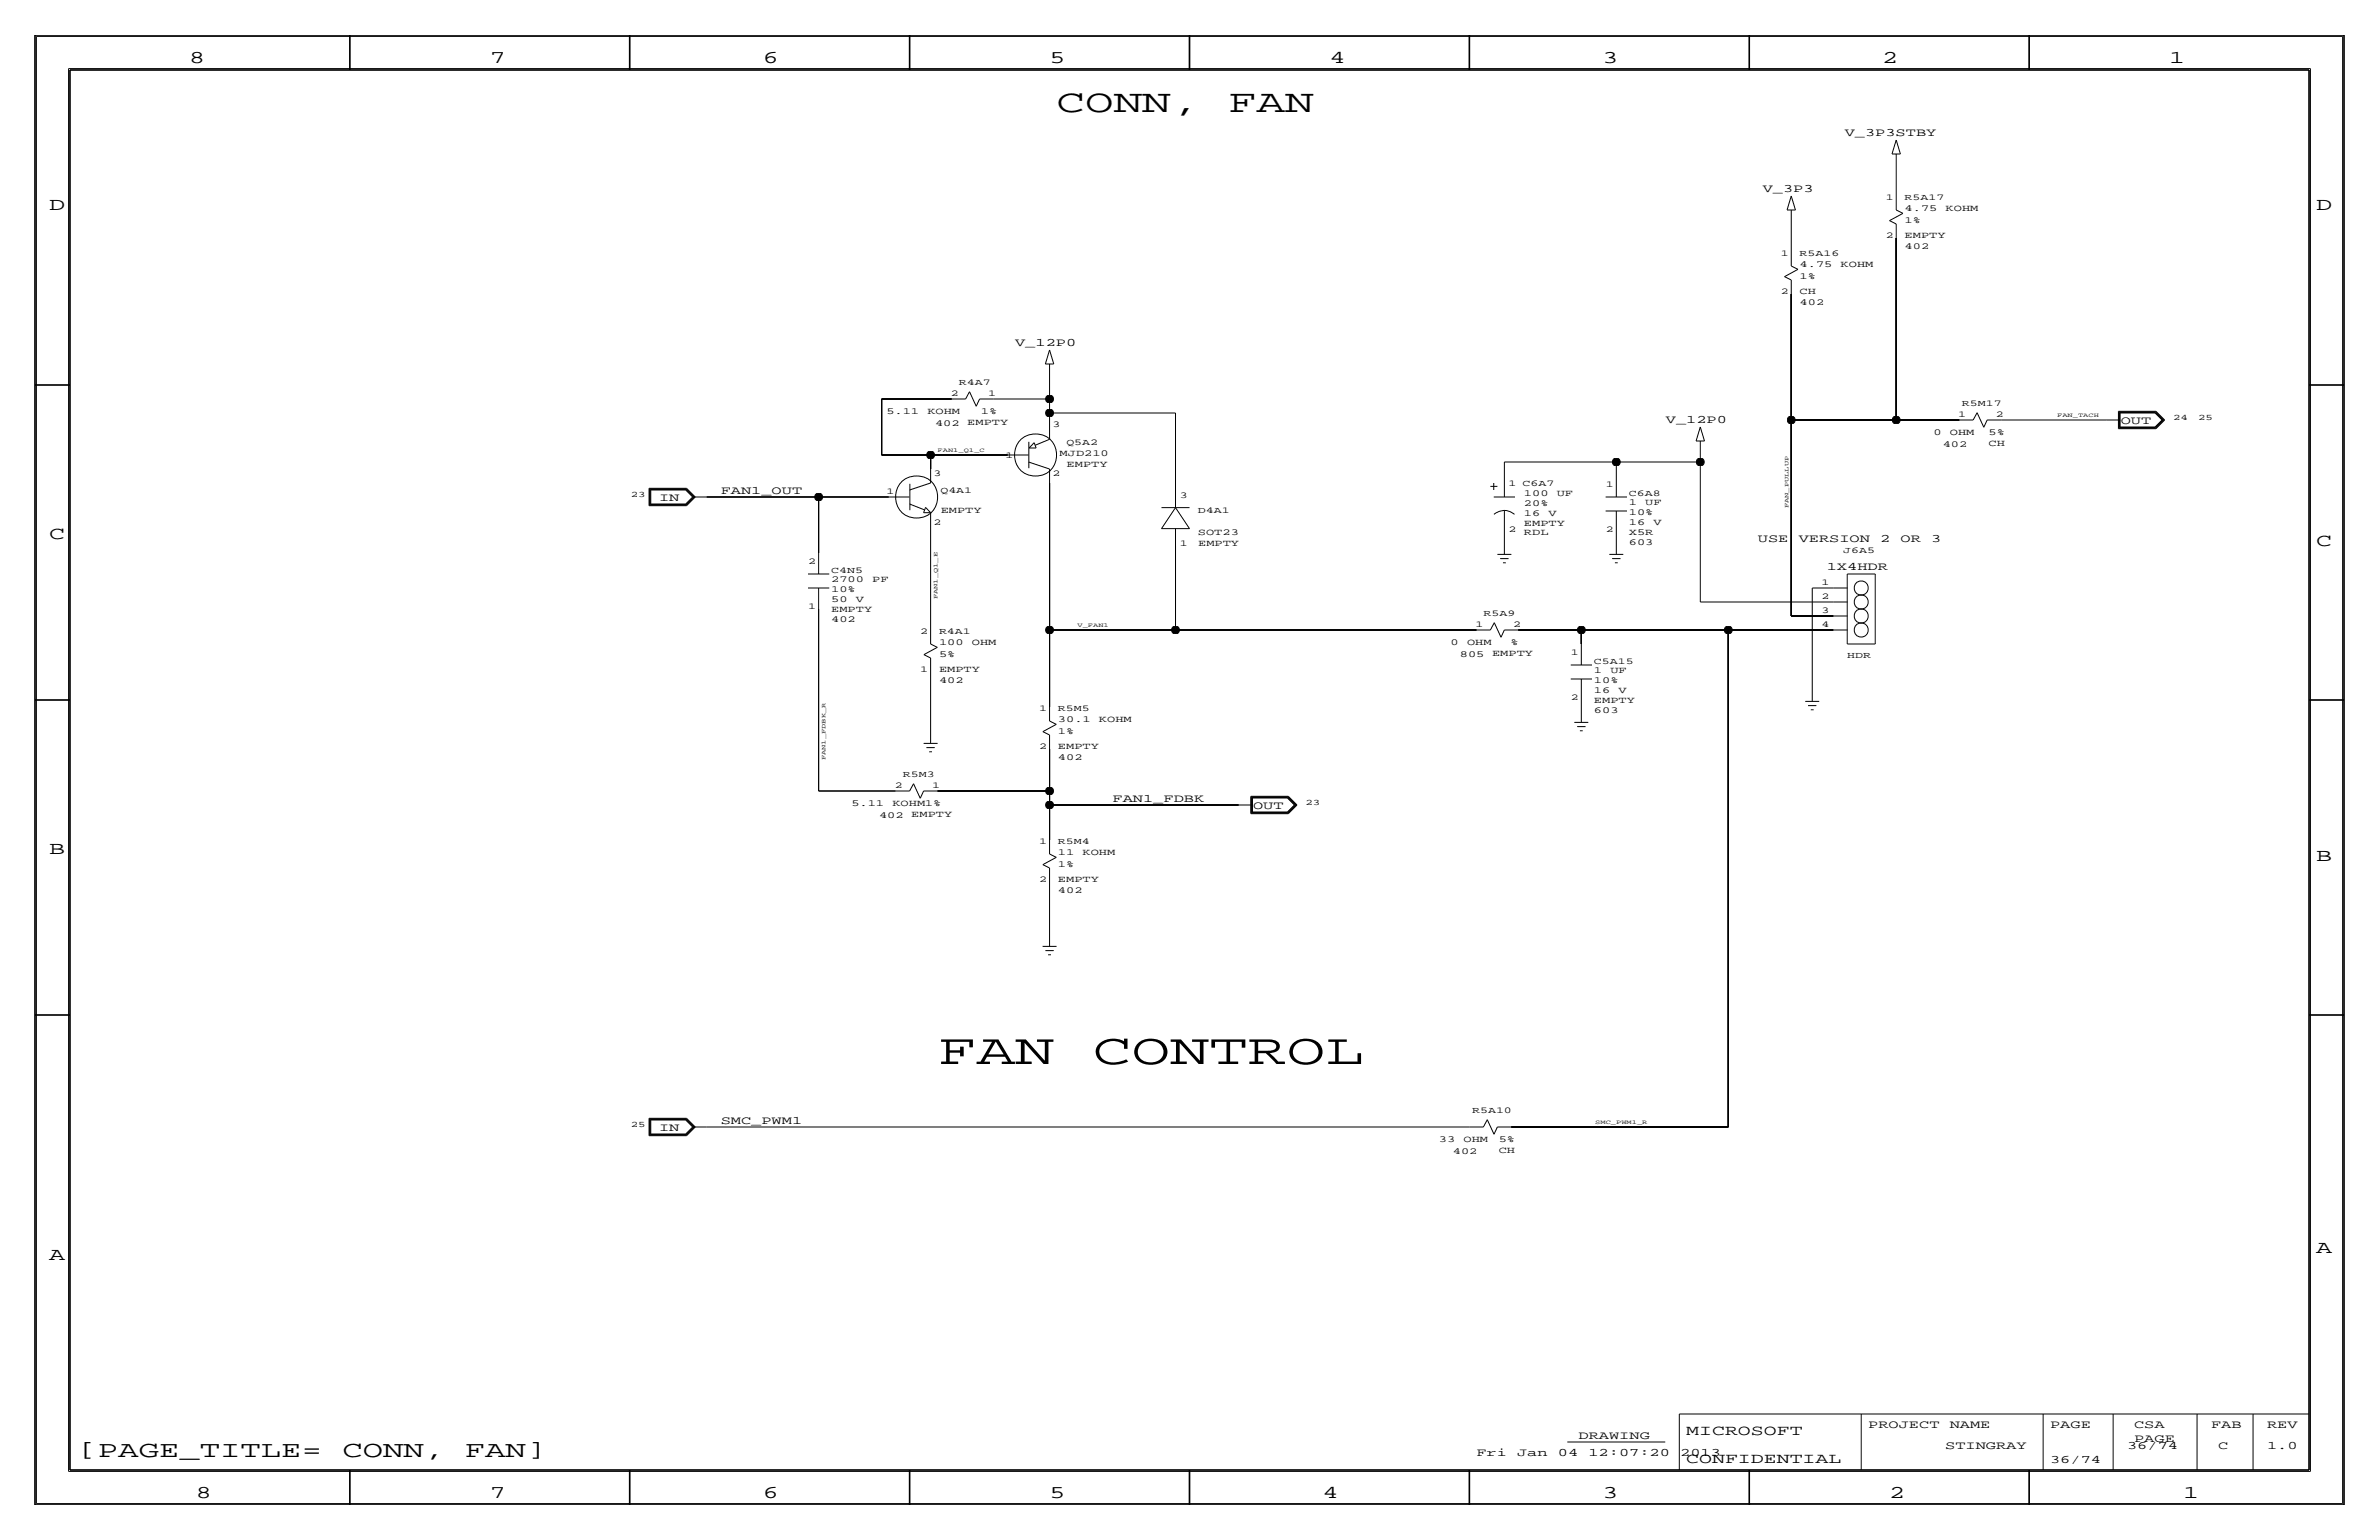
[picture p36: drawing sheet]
<svg xmlns="http://www.w3.org/2000/svg" width="432mm" height="279mm" viewBox="0 0 432 279" stroke-linecap="round" stroke-linejoin="round" font-family="sans-serif">
<defs><g id="words">
<g font-size="7.9">
<text x="170.2" y="193">FAN</text>
<text x="198.3" y="193">CONTROL</text>
</g>
<g font-size="5.8">
<text x="191.8" y="20.3">CONN,</text>
<text x="222.9" y="20.3">FAN</text>
</g>
<g font-size="4.2">
<text x="14.1" y="264.3">[PAGE_TITLE=</text>
<text x="62.2" y="264.3">CONN,</text>
<text x="84.4" y="264.3">FAN]</text>
</g>
<g font-size="3.3">
<text x="34.3" y="11.4">8</text>
<text x="88.9" y="11.4">7</text>
<text x="138.5" y="11.4">6</text>
<text x="190.5" y="11.4">5</text>
<text x="241.3" y="11.4">4</text>
<text x="290.8" y="11.4">3</text>
<text x="341.6" y="11.4">2</text>
<text x="393.7" y="11.4">1</text>
<text x="8.9" y="38.1">D</text>
<text x="420.4" y="38.1">D</text>
<text x="8.9" y="97.8">C</text>
<text x="420.4" y="99.1">C</text>
<text x="8.9" y="154.9">B</text>
<text x="420.4" y="156.2">B</text>
<text x="420.4" y="227.3">A</text>
<text x="8.9" y="228.6">A</text>
<text x="35.6" y="271.8">8</text>
<text x="88.9" y="271.8">7</text>
<text x="138.4" y="271.8">6</text>
<text x="190.5" y="271.8">5</text>
<text x="240" y="271.8">4</text>
<text x="290.8" y="271.8">3</text>
<text x="342.9" y="271.8">2</text>
<text x="396.2" y="271.8">1</text>
</g>
<g font-size="2.6">
<text x="306.1" y="260.4">MICROSOFT</text>
<text x="306.1" y="265.4">CONFIDENTIAL</text>
</g>
<g font-size="2.1">
<text x="334.8" y="24.7">V_3P3STBY</text>
<text x="319.9" y="34.9">V_3P3</text>
<text x="184.3" y="62.8">V_12P0</text>
<text x="302.4" y="76.8">V_12P0</text>
<text x="384.9" y="77">OUT</text>
<text x="130.8" y="89.7">FAN1_OUT</text>
<text x="119.6" y="90.9">IN</text>
<text x="319.1" y="98.3">USE</text>
<text x="326.5" y="98.3">VERSION</text>
<text x="341.3" y="98.3">2</text>
<text x="345" y="98.3">OR</text>
<text x="350.5" y="98.3">3</text>
<text x="331.6" y="103.4">1X4HDR</text>
<text x="201.9" y="145.5">FAN1_FDBK</text>
<text x="227.4" y="146.8">OUT</text>
<text x="130.8" y="204">SMC_PWM1</text>
<text x="119.6" y="205.2">IN</text>
<text x="286.5" y="261.1">DRAWING</text>
<text x="339.1" y="259.1">PROJECT</text>
<text x="353.1" y="262.9">STINGRAY</text>
<text x="353.9" y="259.1">NAME</text>
<text x="372.1" y="259.1">PAGE</text>
<text x="386.1" y="262.9">36/74</text>
<text x="387.4" y="259.1">CSA</text>
<text x="387.4" y="261.6">PAGE</text>
<text x="401.3" y="259.1">FAB</text>
<text x="402.6" y="262.9">C</text>
<text x="411.5" y="259.1">REV</text>
<text x="411.5" y="262.9">1.0</text>
<text x="268" y="264.2">Fri</text>
<text x="275.4" y="264.2">Jan</text>
<text x="282.8" y="264.2">04</text>
<text x="288.3" y="264.2">12:07:20</text>
<text x="305" y="264.2">2013</text>
<text x="372.1" y="265.4">36/74</text>
</g>
<g font-size="1.7">
<text x="345.7" y="40.4">1%</text>
<text x="345.7" y="38.4">4.75</text>
<text x="353.1" y="38.4">KOHM</text>
<text x="345.7" y="43.2">EMPTY</text>
<text x="345.7" y="45.2">402</text>
<text x="326.6" y="53.3">CH</text>
<text x="326.6" y="50.5">1%</text>
<text x="326.6" y="48.5">4.75</text>
<text x="334.1" y="48.5">KOHM</text>
<text x="326.6" y="55.4">402</text>
<text x="160.9" y="75.2">5.11</text>
<text x="168.3" y="75.2">KOHM</text>
<text x="169.7" y="77.2">402</text>
<text x="175.6" y="77.1">EMPTY</text>
<text x="178.1" y="75.2">1%</text>
<text x="192.3" y="82.8">MJD210</text>
<text x="350.9" y="79">0</text>
<text x="352.6" y="81">402</text>
<text x="353.9" y="79">OHM</text>
<text x="360.9" y="80.9">CH</text>
<text x="360.9" y="79">5%</text>
<text x="193.6" y="84.7">EMPTY</text>
<text x="170.7" y="93.1">EMPTY</text>
<text x="276.6" y="90">100</text>
<text x="276.6" y="93.6">16</text>
<text x="276.6" y="91.8">20%</text>
<text x="276.6" y="95.4">EMPTY</text>
<text x="281.1" y="93.6">V</text>
<text x="282.6" y="90">UF</text>
<text x="295.7" y="93.5">10%</text>
<text x="295.7" y="95.3">16</text>
<text x="295.7" y="91.7">1</text>
<text x="298.6" y="91.7">UF</text>
<text x="300.1" y="95.3">V</text>
<text x="217.4" y="97.1">SOT23</text>
<text x="217.5" y="99">EMPTY</text>
<text x="276.6" y="97.1">RDL</text>
<text x="295.7" y="98.8">603</text>
<text x="295.7" y="97">X5R</text>
<text x="150.9" y="105.7">2700</text>
<text x="150.9" y="107.4">10%</text>
<text x="158.3" y="105.7">PF</text>
<text x="150.9" y="112.8">402</text>
<text x="150.9" y="111">EMPTY</text>
<text x="150.9" y="109.2">50</text>
<text x="155.3" y="109.2">V</text>
<text x="170.4" y="119.1">5%</text>
<text x="170.4" y="117.1">100</text>
<text x="176.4" y="117.1">OHM</text>
<text x="263.3" y="117.1">0</text>
<text x="265" y="119.1">805</text>
<text x="266.3" y="117.1">OHM</text>
<text x="270.8" y="119">EMPTY</text>
<text x="274.2" y="117.1">%</text>
<text x="170.4" y="121.9">EMPTY</text>
<text x="170.4" y="124">402</text>
<text x="289.3" y="122.2">1</text>
<text x="289.3" y="124">10%</text>
<text x="289.3" y="125.7">16</text>
<text x="292.3" y="122.2">UF</text>
<text x="293.8" y="125.7">V</text>
<text x="192" y="131.1">30.1</text>
<text x="199.5" y="131.1">KOHM</text>
<text x="289.3" y="127.5">EMPTY</text>
<text x="289.3" y="129.3">603</text>
<text x="192" y="135.9">EMPTY</text>
<text x="192" y="137.9">402</text>
<text x="192" y="133.1">1%</text>
<text x="154.5" y="146.3">5.11</text>
<text x="159.6" y="148.3">402</text>
<text x="162" y="146.3">KOHM1%</text>
<text x="165.4" y="148.2">EMPTY</text>
<text x="192" y="155.2">11</text>
<text x="196.5" y="155.2">KOHM</text>
<text x="192" y="160">EMPTY</text>
<text x="192" y="157.2">1%</text>
<text x="192" y="162.1">402</text>
<text x="261.2" y="207.3">33</text>
<text x="263.7" y="209.3">402</text>
<text x="265.6" y="207.3">OHM</text>
<text x="272" y="207.3">5%</text>
<text x="272" y="209.2">CH</text>
</g>
<g font-size="1.6">
<text x="342.3" y="36.3">1</text>
<text x="345.7" y="36.3">R5A17</text>
<text x="323.2" y="46.5">1</text>
<text x="326.6" y="46.5">R5A16</text>
<text x="342.3" y="43.2">2</text>
<text x="323.2" y="53.3">2</text>
<text x="172.6" y="71.9">2</text>
<text x="174" y="69.9">R4A7</text>
<text x="179.4" y="71.9">1</text>
<text x="191" y="77.5">3</text>
<text x="355.4" y="75.7">1</text>
<text x="356.1" y="73.7">R5M17</text>
<text x="362.3" y="75.7">2</text>
<text x="182.5" y="83.1">1</text>
<text x="193.5" y="80.8">Q5A2</text>
<text x="160.9" y="89.7">1</text>
<text x="169.4" y="86.4">3</text>
<text x="170.7" y="89.4">Q4A1</text>
<text x="191" y="86.4">2</text>
<text x="273.8" y="88.1">1 C6A7</text>
<text x="291.5" y="88.4">1</text>
<text x="295.7" y="89.9">C6A8</text>
<text x="169.4" y="95.3">2</text>
<text x="214.1" y="90.4">3</text>
<text x="217.4" y="93">D4A1</text>
<text x="214.1" y="99.1">1</text>
<text x="273.8" y="96.5">2</text>
<text x="291.5" y="96.5">2</text>
<text x="334.6" y="100.3">J6A5</text>
<text x="146.7" y="102.4">2</text>
<text x="150.9" y="103.9">C4N5</text>
<text x="330.6" y="106.2">1</text>
<text x="146.7" y="110.5">1</text>
<text x="267.8" y="113.8">1</text>
<text x="269.3" y="111.8">R5A9</text>
<text x="274.6" y="113.8">2</text>
<text x="330.6" y="113.8">4</text>
<text x="330.6" y="111.3">3</text>
<text x="330.6" y="108.7">2</text>
<text x="167" y="115.1">2</text>
<text x="170.4" y="115.1">R4A1</text>
<text x="285.1" y="118.9">1</text>
<text x="335.3" y="119.4">HDR</text>
<text x="167" y="121.9">1</text>
<text x="289.3" y="120.4">C5A15</text>
<text x="188.6" y="129">1</text>
<text x="192" y="129">R5M5</text>
<text x="285.1" y="127">2</text>
<text x="188.6" y="135.9">2</text>
<text x="162.4" y="143">2</text>
<text x="163.9" y="141">R5M3</text>
<text x="169.2" y="143">1</text>
<text x="188.6" y="153.2">1</text>
<text x="192" y="153.2">R5M4</text>
<text x="188.6" y="160">2</text>
<text x="267.2" y="201.9">R5A10</text>
</g>
<g font-size="1.5">
<text x="394.4" y="76.2">24</text>
<text x="399" y="76.2">25</text>
<text x="114.5" y="90.2">23</text>
<text x="236.9" y="146">23</text>
<text x="114.5" y="204.5">25</text>
</g>
<g font-size="1.1">
<text x="373.4" y="75.7">FAN_TACH</text>
<text x="170.2" y="82">FAN1_Q1_C</text>
<text x="324.6" y="92.2" transform="rotate(-90 324.6 92.2)">FAN_PULLUP</text>
<text x="170.2" y="108.7" transform="rotate(-90 170.2 108.7)">FAN1_Q1_E</text>
<text x="195.6" y="113.8">V_FAN1</text>
<text x="149.9" y="137.9" transform="rotate(-90 149.9 137.9)">FAN1_FDBK_R</text>
<text x="289.6" y="204">SMC_PWM1_R</text>
</g>
</g></defs>
<!-- layer: Nets -->
<g fill="none" stroke="#000" stroke-width=".18">
<path d="M325.1 39.4v6.3zM344.2 29.2v6.4zM325.1 53.3v22.9zM344.2 43.2v33zM160 72.4h12.7zM160 72.4v10.1zM180.3 72.4h10.2zM190.5 74.9h22.9zM190.5 67.3v5.1zM190.5 74.9v2.6zM190.5 72.4v2.5zM213.4 74.9v14z"/>
<path d="M325.1 76.2v35.6zM325.1 76.2h19.1zM344.2 76.2h11.4zM363.2 76.2h19.1zM128.3 90.2h20.3zM148.6 90.2v10.1zM148.6 90.2h12.7zM160 82.5h8.9zM168.9 82.6v2.5zM168.9 95.2v19.1zM168.9 82.5h14zM190.5 87.6v26.7z"/>
<path d="M213.4 99.1v15.2zM273 96.5v2.6zM273 83.8h20.4zM273 83.8v2.6zM293.4 83.8v2.6zM293.4 96.5v2.6zM293.4 83.8h15.2zM308.6 81.3v2.5zM308.6 83.8v25.4zM148.6 110.5v33zM190.5 114.3v14zM190.5 114.3h22.9z"/>
<path d="M213.4 114.3h54.6zM275.6 114.3h11.4zM287 114.3v2.5zM287 114.3h26.7zM308.6 109.2h24.1zM313.7 114.3v90.2zM313.7 114.3h19zM325.1 111.8h7.6zM328.9 106.7h3.8zM328.9 106.7v19zM168.9 121.9v11.4zM190.5 135.9v7.6z"/>
<path d="M287 127v2.5zM148.6 143.5h14zM170.2 143.5h20.3zM190.5 143.5v2.6zM190.5 146v6.4zM190.5 146h34.3zM190.5 160v10.2zM128.3 204.5h138.4zM274.3 204.5h39.4z"/>
</g>
<g fill="#000" stroke="#000" stroke-width=".18">
<circle cx="190.5" cy="72.4" r=".72"/>
<circle cx="190.5" cy="74.9" r=".72"/>
<circle cx="325.1" cy="76.2" r=".72"/>
<circle cx="344.2" cy="76.2" r=".72"/>
<circle cx="148.6" cy="90.2" r=".72"/>
<circle cx="168.9" cy="82.6" r=".72"/>
<circle cx="293.4" cy="83.8" r=".72"/>
<circle cx="308.6" cy="83.8" r=".72"/>
<circle cx="190.5" cy="114.3" r=".72"/>
<circle cx="213.4" cy="114.3" r=".72"/>
<circle cx="287" cy="114.3" r=".72"/>
<circle cx="313.7" cy="114.3" r=".72"/>
<circle cx="190.5" cy="146.1" r=".72"/>
<circle cx="190.5" cy="143.5" r=".72"/>
</g>
<!-- layer: Components -->
<g fill="none" stroke="#000" stroke-width=".18">
<path d="M324.4 38.1h1.5zM325.1 38.1v1.3zM325.1 35.6l.8 2.5zM325.1 35.6l-.7 2.5zM343.4 27.9h1.5zM344.2 27.9v1.3zM344.2 25.4l.7 2.5zM344.2 35.6v2.5zM344.2 38.1l1.2 .6zM344.2 25.4l-.8 2.5zM323.9 50.2l1.2 .6zM323.9 50.2l2.4-1.3z"/>
<path d="M325.1 45.7v2.6zM325.1 50.8v2.5zM325.1 48.3l1.2 .6zM343 40l1.2 .6zM343 40l2.4-1.3zM344.2 40.6v2.6zM172.7 72.4h2.6zM176 71.1l1.2 2.6zM176 71.1l-.7 1.3zM177.8 72.4h2.5zM177.8 72.4l-.6 1.3zM189.7 66h1.6z"/>
<path d="M190.5 63.5l-.8 2.5zM190.5 77.5v2.2zM190.5 66v1.3zM190.5 63.5l.8 2.5zM308.6 77.5l.8 2.5zM308.6 77.5l-.8 2.5zM355.6 76.2h2.5zM358.9 74.9l1.2 2.6zM358.9 74.9l-.8 1.3zM360.7 76.2h2.5zM360.7 76.2l-.6 1.3zM382.3 76.2h2.5z"/>
<path d="M384.5 74.6h6.8zM384.5 74.6v3.2zM384.5 77.8h6.8zM384.6 74.7v3zM384.6 77.7h6.7zM384.6 74.7h6.7zM384.7 74.8v2.8zM384.7 77.6h6.5zM384.7 74.8h6.5zM384.8 74.9h6.4zM384.8 74.9v2.6zM384.8 77.5h6.4z"/>
<path d="M391.2 74.9l1.2 1.3zM391.2 77.6l1.4-1.4zM391.2 74.8l1.4 1.4zM391.3 77.7l1.4-1.5zM391.3 74.7l1.4 1.5zM391.3 77.8l1.6-1.6zM391.3 74.6l1.6 1.6zM392.4 76.2l-1.2 1.3zM117.8 88.6h6.8zM117.8 88.6v3.1zM117.8 91.7h6.8zM117.9 88.7h6.7z"/>
<path d="M117.9 88.7v2.9zM117.9 91.6h6.7zM118 88.8v2.7zM118 91.5h6.5zM118 88.8h6.5zM118.1 88.9h6.4zM118.1 88.9v2.5zM118.1 91.4h6.4zM124.5 88.9l1.2 1.3zM124.5 91.4l1.2-1.2zM124.5 91.5l1.4-1.3zM124.5 88.8l1.4 1.4z"/>
<path d="M124.6 91.6l1.4-1.4zM124.6 88.7l1.4 1.5zM124.6 88.6l1.6 1.6zM124.6 91.7l1.6-1.5zM125.7 90.2h2.6zM161.3 90.2h3.8zM165.1 88.9l3.8-1.3zM165.1 91.4l2.7 1.1zM165.2 87.8v4.8zM167.6 93h1.3zM168 92l-.4 1zM168 92l.9 1z"/>
<path d="M168.9 85.1v2.5zM168.9 93v2.3zM182.9 82.5h3.8zM186.7 83.8l3.8 1.3zM186.7 80.2v4.7zM186.8 81.3h1.3zM187.7 80.3l.4 1zM187.7 80.3l-.9 1zM187.9 80.8l2.6-1.1zM190.5 85.1v2.5zM210.8 92.1h5.1zM210.8 95.9h5.1z"/>
<path d="M213.4 92.1l-2.6 3.8zM213.4 95.9v3.2zM213.4 92.1l2.5 3.8zM213.4 88.9v3.2zM270.5 88.2h1.3zM271.1 90.2h3.9zM271.1 87.6v1.3zM271.2 93.3a2.77 2.77 0 0 1 3.7 0M273 99.1v1.5zM273 86.4v3.8zM273 92.7v3.8zM291.4 90.2h3.9z"/>
<path d="M291.4 92.7h3.9zM293.4 86.4v3.8zM293.4 92.7v3.8zM293.4 99.1v1.5zM307.8 80h1.6zM308.6 80v1.3zM146.7 104.1h3.8zM146.7 106.7h3.8zM148.6 106.7v3.8zM148.6 100.3v3.8zM167.7 118.8l2.4-1.4zM167.7 118.8l1.2 .6z"/>
<path d="M168.9 114.3v2.5zM168.9 119.4v2.5zM168.9 116.8l1.2 .6zM268 114.3h2.5zM271.2 113l1.2 2.6zM271.2 113l-.7 1.3zM271.8 100.6h2.5zM272.3 101.3h1.5zM272.8 102.1h.5zM273.1 114.3h2.5zM273.1 114.3l-.7 1.3zM287 116.8v3.9z"/>
<path d="M292.1 100.6h2.5zM292.6 101.3h1.5zM293.1 102.1h.5zM332.7 111.8h2.6zM332.7 114.3h2.6zM332.7 106.7h2.6zM332.7 109.2h2.6zM335.3 116.8h5.1zM335.3 104.1h5.1zM335.3 104.1v12.7zM340.4 104.1v12.7zM167.6 134.9h2.6z"/>
<path d="M168.1 135.6h1.6zM168.7 136.4h.5zM168.9 133.3v1.6zM189.3 132.7l2.4-1.3zM189.3 132.7l1.2 .7zM190.5 128.3v2.5zM190.5 133.3v2.6zM190.5 130.8l1.2 .6zM285.1 120.7h3.9zM285.1 123.2h3.9zM285.8 131.1h2.5zM286.3 131.8h1.5z"/>
<path d="M286.8 132.6h.5zM287 129.5v1.6zM287 123.2v3.8zM327.7 127.3h2.5zM328.2 128h1.5zM328.7 128.8h.5zM328.9 125.7v1.6zM162.6 143.5h2.5zM165.8 142.2l-.7 1.3zM165.8 142.2l1.2 2.6zM167.6 143.5l-.6 1.3zM167.6 143.5h2.6z"/>
<path d="M189.3 156.9l2.4-1.4zM189.3 156.9l1.2 .6zM190.5 152.4v2.5zM190.5 157.5v2.5zM190.5 154.9l1.2 .6zM224.8 146h2.5zM227 144.5h6.8zM227 144.5v3.1zM227 147.6h6.8zM227.1 144.6v2.9zM227.1 147.5h6.7zM227.1 144.6h6.7z"/>
<path d="M227.2 144.7v2.7zM227.2 147.4h6.5zM227.2 144.7h6.5zM227.3 144.8v2.5zM227.3 147.3h6.4zM227.3 144.8h6.4zM233.7 144.8l1.2 1.2zM233.7 147.3l1.3-1.2zM233.7 147.4l1.4-1.3zM233.7 144.7l1.4 1.3zM233.8 147.5l1.5-1.5zM233.8 144.6l1.5 1.4z"/>
<path d="M233.8 147.6l1.6-1.6zM233.8 144.5l1.6 1.5zM189.2 171.7h2.6zM189.7 172.5h1.6zM190.2 173.2h.6zM190.5 170.2v1.5zM117.8 202.9h6.8zM117.8 202.9v3.1zM117.8 206h6.8zM117.9 203h6.7zM117.9 203v2.9zM117.9 205.9h6.7z"/>
<path d="M118 203.1v2.7zM118 205.8h6.5zM118 203.1h6.5zM118.1 203.2h6.4zM118.1 203.2v2.5zM118.1 205.7h6.4zM124.5 203.2l1.2 1.3zM124.5 205.7l1.2-1.2zM124.5 205.8l1.4-1.3zM124.5 203.1l1.4 1.4zM124.6 205.9l1.4-1.4zM124.6 203l1.4 1.5z"/>
<path d="M124.6 202.9l1.6 1.6zM124.6 206l1.6-1.5zM125.7 204.5h2.6zM266.7 204.5h2.5zM270 203.1l1.2 2.7zM270 203.1l-.8 1.4zM271.8 204.5h2.5zM271.8 204.5l-.6 1.3zM284.5 261.6h17.8z"/>
<circle cx="166.4" cy="90.2" r="3.8"/>
<circle cx="187.9" cy="82.6" r="3.8"/>
<circle cx="337.8" cy="106.7" r="1.28"/>
<circle cx="337.8" cy="111.8" r="1.28"/>
<circle cx="337.8" cy="109.2" r="1.28"/>
<circle cx="337.8" cy="114.3" r="1.28"/>
</g>
<!-- layer: Page Border and Title Block -->
<g fill="none" stroke="#000" stroke-width=".3">
<path d="M6.3 6.3v266.7zM6.4 6.3h419zM12.7 12.7h406.4zM12.7 12.7v254zM63.5 6.3v6.4zM114.3 6.3v6.4zM165.1 6.3v6.4zM215.9 6.3v6.4zM266.7 6.3v6.4zM317.5 6.3v6.4zM368.3 6.3v6.4zM419.1 12.7v254z"/>
<path d="M425.4 6.3v266.7zM6.3 69.8h6.4zM419.1 69.8h6.3zM6.3 127h6.4zM419.1 127h6.3zM6.3 184.1h6.4zM419.1 184.1h6.3zM6.4 273h419zM12.7 266.7h406.4zM63.5 266.7v6.3zM114.3 266.7v6.3zM165.1 266.7v6.3z"/>
<path d="M215.9 266.7v6.3zM266.7 266.7v6.3zM317.5 266.7v6.3zM368.3 266.7v6.3z"/>
</g>
<g fill="none" stroke="#000" stroke-width=".18">
<path d="M6.6 6.6h418.6zM6.6 6.6v266.2zM12.4 12.4v254.6zM12.4 12.4h407zM419.4 12.4v254.6zM425.2 6.6v266.2zM304.8 256.5v10.2zM304.8 256.5h114.3zM337.8 256.5v10.2zM370.8 256.5v10.2zM383.5 256.5v10.2zM398.8 256.5v10.2z"/>
<path d="M408.9 256.5v10.2zM6.6 272.8h418.6zM12.4 267h407z"/>
</g>
<use href="#words"/>
</svg>
